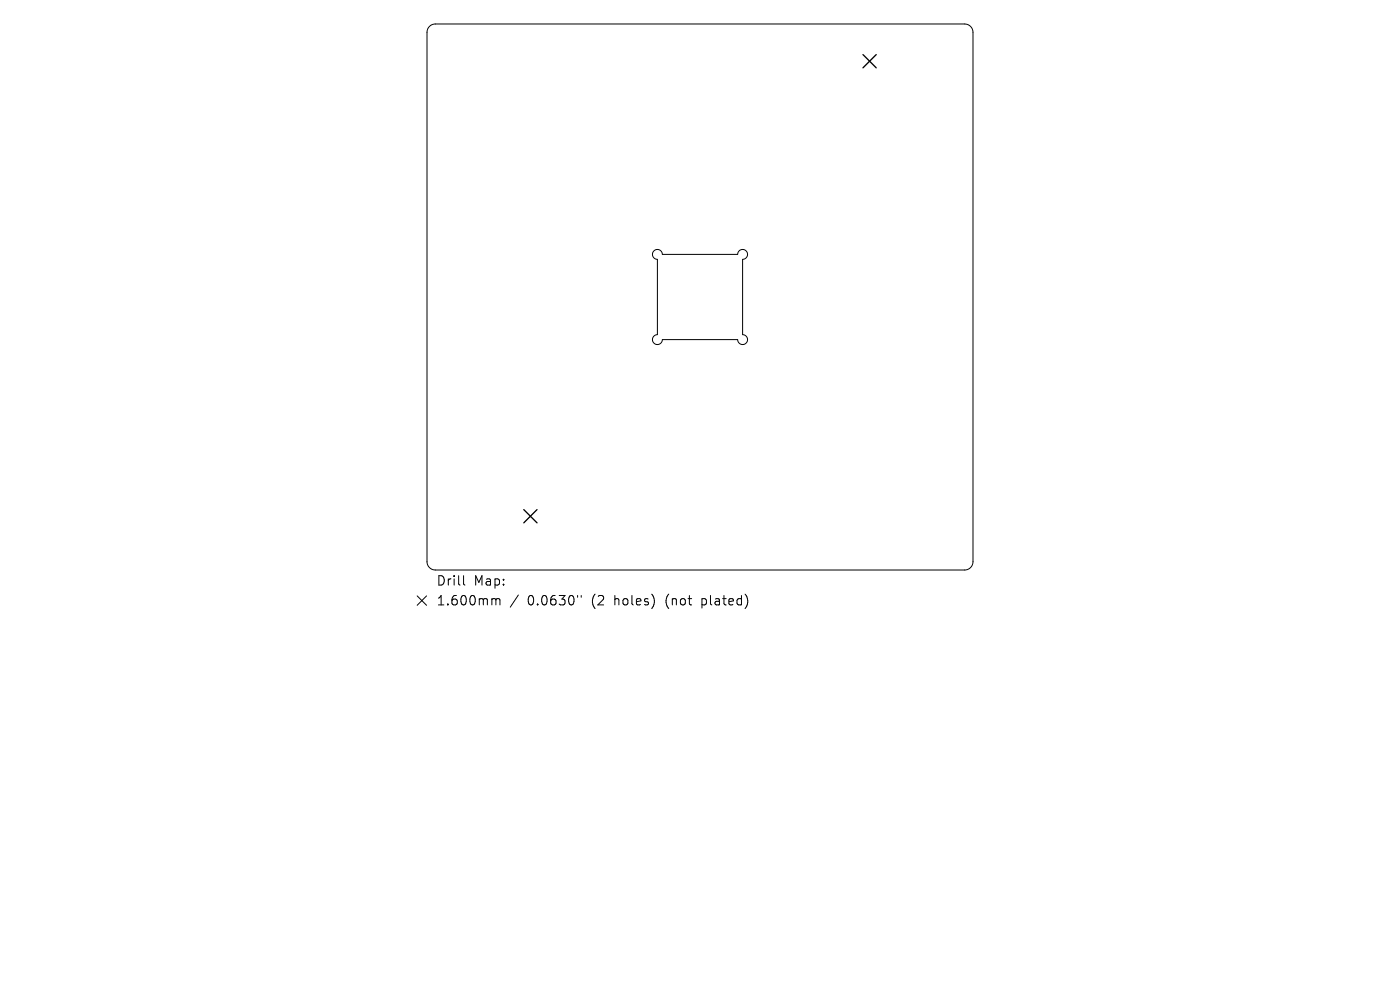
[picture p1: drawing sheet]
<svg xmlns="http://www.w3.org/2000/svg" width="297mm" height="210mm" viewBox="0 0 297 210" stroke-linecap="round" stroke-linejoin="round" font-family="sans-serif">
<defs><g id="words">
<g font-size="2.8">
<text x="92.5" y="124.5">Drill</text>
<text x="100.5" y="124.5">Map:</text>
<text x="92.5" y="128.7">1.600mm</text>
<text x="111.9" y="128.7">0.0630&quot;</text>
<text x="125.7" y="128.7">(2</text>
<text x="130.6" y="128.7">holes)</text>
<text x="141.7" y="128.7">(not</text>
<text x="149.5" y="128.7">plated)</text>
</g>
</g></defs>
<path d="M91.1 5.6l.6-.4 .6-.1h112.4a1.75 1.75 0 0 1 1.7 1.7v112.4a1.75 1.75 0 0 1-1.7 1.7h-112.4a1.75 1.75 0 0 1-1.7-1.7v-112.4l.1-.6zM138.7 53.2a1.05 1.05 0 0 1 1.2-.2 1.05 1.05 0 0 1 .6 1h16a1.05 1.05 0 0 1 1-1.1 1.05 1.05 0 0 1 1.1 1.1 1.05 1.05 0 0 1-1.1 1v16a1.05 1.05 0 0 1 1.1 1 1.05 1.05 0 0 1-1.1 1.1 1.05 1.05 0 0 1-1-1.1h-16a1.05 1.05 0 0 1-1 1.1 1.05 1.05 0 0 1-1.1-1.1 1.05 1.05 0 0 1 1.1-1v-16a1.05 1.05 0 0 1-1-.6 1.05 1.05 0 0 1 .2-1.2zM88.5 126.4l2 2M90.5 126.4l-2 2M98.3 122.1v1.7l.3 .3M104.6 127l.5 .1 .1 .2M105.2 127.3l.3-.3 .5 .1 .1 1.2M105.2 127.3v1M110 126.2l-1.8 2.6M122.5 126.3v.4M123.3 126.3v.4" fill="none" stroke="#000" stroke-width=".21"/>
<path d="M183.1 11.6l2.8 2.8M185.9 11.6l-2.8 2.8M111.1 108.1l2.8 2.8M113.9 108.1l-2.8 2.8" fill="none" stroke="#000" stroke-width=".28"/>
<use href="#words"/>
</svg>
